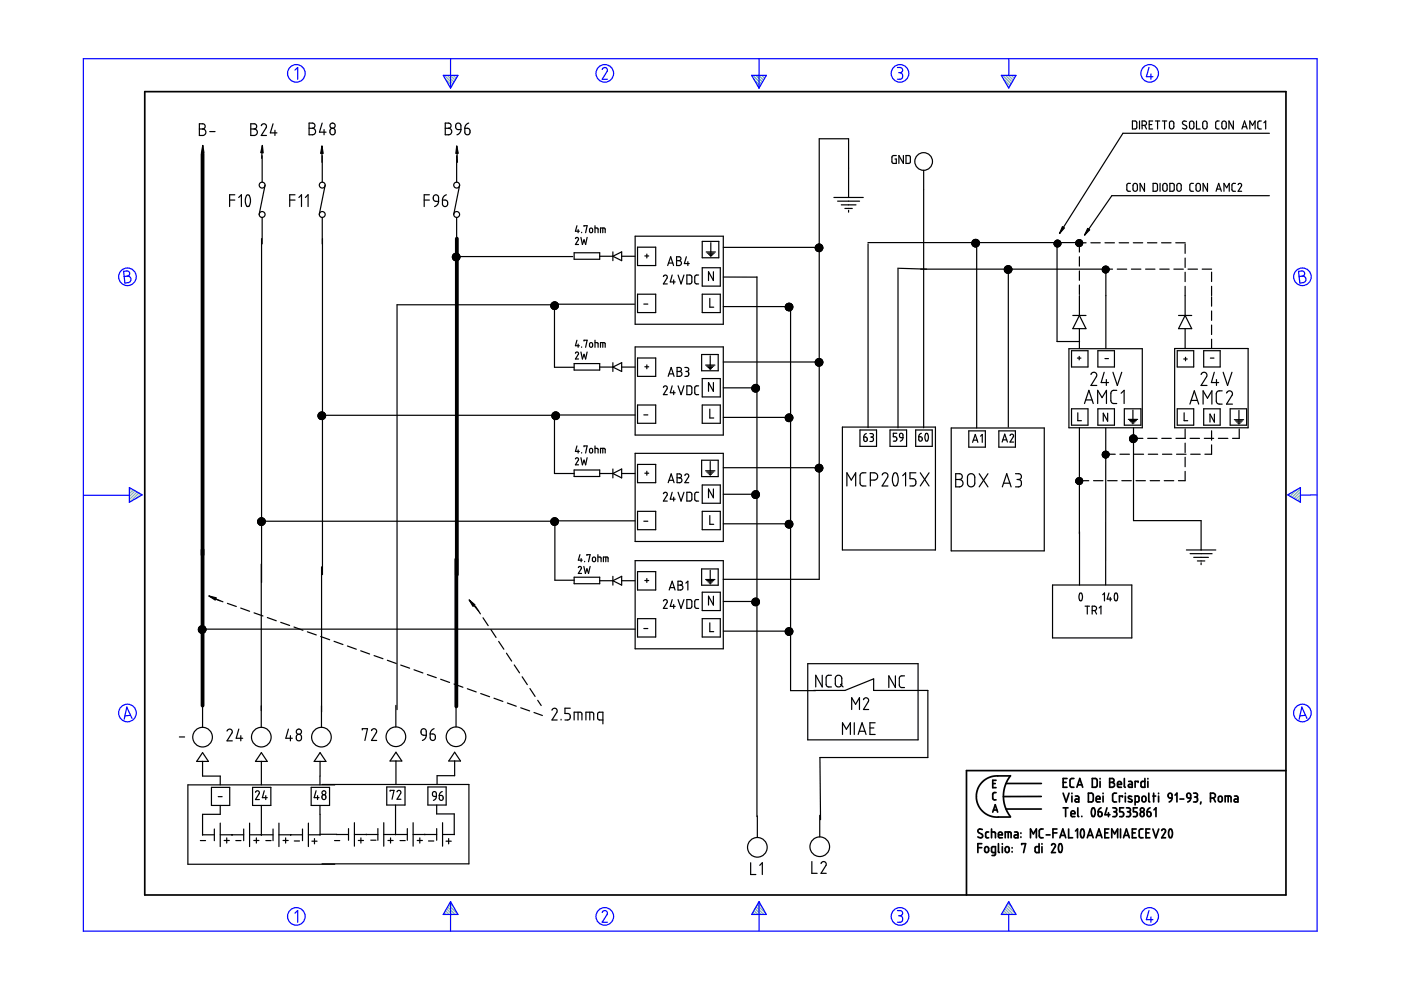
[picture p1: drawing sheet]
<svg xmlns="http://www.w3.org/2000/svg" width="297mm" height="210mm" viewBox="0 0 297 210" stroke-linecap="round" stroke-linejoin="round" font-family="sans-serif">
<g fill="none" stroke="#6c9" stroke-width=".25">
<path d="M94.2 16l1.8 1.8M94.5 16.8l1.3 1.4M94.8 16l1.5 1.4M95.3 18.3l.3 .3M95.5 16l1 1M96.1 16l.6 .6M96.7 16l.3 .2M159.6 16l1.8 1.8M159.9 16.8l1.3 1.4M160.3 16l1.4 1.4M160.7 18.3l.3 .3M160.9 16l1 1"/>
<path d="M161.5 16l.6 .6M162.1 16l.2 .2M212.6 16l1.8 1.8M212.8 16.8l1.3 1.4M213.2 16l1.4 1.4M213.7 18.3l.2 .3M213.8 16l1 1M214.4 16l.7 .6M215.1 16l.2 .2M27.5 103.4h-.1M27.9 103.6l-.5 .4M28.3 103.8l-.9 .9"/>
<path d="M28.7 104.1l-1.3 1.2M29 104.3l-1.6 1.6M29.4 104.5l-1.8 1.9M29.8 104.8l-.8 .8M273.4 104.7l-.3 .3M274.9 103.9l-1.4 1.3M275.7 103.6l-1.8 1.9M275.7 106.1l-.2 .3M275.7 105.5l-.6 .6M275.7 104.9l-1 1M275.7 104.2l-1.4 1.5M94 193.8v.1"/>
<path d="M94.2 193.5l.4 .4M94.4 193.1l.9 .8M94.7 192.7l1.2 1.2M94.9 192.3l1.6 1.6M95.1 191.9l1.9 1.9M95.4 191.5l.8 .8M159.4 193.8v.1M159.6 193.5l.4 .4M159.9 193.1l.8 .8M160.1 192.7l1.2 1.2M160.3 192.3l1.6 1.6M160.5 191.9l1.9 1.9"/>
<path d="M160.8 191.5l.8 .8M212.3 193.8v.1M212.6 193.5l.4 .4M212.8 193.1l.8 .8M213 192.7l1.2 1.2M213.2 192.3l1.6 1.6M213.5 191.9l1.8 1.9M213.7 191.5l.8 .8"/>
</g>
<g fill="none" stroke="#00f" stroke-width=".25">
<path d="M17.7 12.4h261.6v185h-261.6zM62.5 14.9l.6-.6v2.5M94 16h3.1l-1.6 2.7zM95.5 12.4v6.3M127.7 14.7l.5-.4 .5 .3v.5l-1 1.7h1.1M159.4 16h3.1l-1.6 2.7zM160.9 12.4v6.3M190.3 14.3h.7l.3 .3v.6l-.5 .2M190.5 15.4h.3M190.8 15.4l.5 .3v.7l-.3 .4h-.7M212.3 16h3.1l-1.5 2.7zM213.9 12.5v3.5"/>
<path d="M243.6 14.3l-.5 2h1.4M244 15.7v1.1M26.2 57.5l.9-.1 .3 .3 .1 .5-.5 .3 .5 .2 .3 .4-.1 .3-.3 .5-.9 .1zM27 58.5l-.7 .1M275.3 57.5l.9-.1 .3 .3 .1 .5-.5 .3 .5 .2 .3 .4-.1 .4-.2 .3-1 .2zM276.1 58.5l-.7 .1M17.8 105h9.6M27.4 103.4l2.7 1.5-2.7 1.6zM273 104.9l2.7-1.5v3.1zM279.3 104.9l-3.6 .1M27.7 151.7l-1.2 .1M28 152.3l-1.1-2.4-.6 2.6"/>
<path d="M276.8 151.7l-1.2 .1M277.1 152.3l-1.1-2.4-.6 2.6M62.5 193.6l.6-.5v2.4M95.5 191.2v6.2M95.5 191.2l1.6 2.7h-3.1zM127.7 193.5l.1-.3 .5-.1 .5 .4-.1 .4-1 1.6h1.1M160.9 191.2v6.2M160.9 191.2l1.6 2.7h-3.1zM190.3 193.1h.6l.4 .2v.5l-.5 .4M190.5 194.2h.3M190.8 194.2l.5 .3v.7l-.4 .3h-.6M213.9 191.2l1.5 2.7h-3.1z"/>
<path d="M213.9 193.9v3.5M243.6 193.1l-.5 1.9h1.4M244 194.4v1.1"/>
<circle cx="62.8" cy="15.6" r="1.87"/>
<circle cx="128.2" cy="15.6" r="1.87"/>
<circle cx="190.8" cy="15.6" r="1.87"/>
<circle cx="243.8" cy="15.6" r="1.87"/>
<circle cx="27" cy="58.7" r="1.87"/>
<circle cx="276.1" cy="58.7" r="1.87"/>
<circle cx="27" cy="151.2" r="1.87"/>
<circle cx="276.1" cy="151.2" r="1.87"/>
<circle cx="62.8" cy="194.3" r="1.87"/>
<circle cx="128.2" cy="194.3" r="1.87"/>
<circle cx="190.8" cy="194.3" r="1.87"/>
<circle cx="243.8" cy="194.3" r="1.87"/>
</g>
<g fill="none" stroke="#000" stroke-width=".36">
<path d="M30.7 19.4h241.9v170.4h-241.9zM207.3 179.7h.9M208.2 178.9h-.9v1.9M208.3 175.9l-.7-.1-.3 .5 1 .7v.4l-.2 .2-.8-.2M208.9 179.6l.4-.1 .3 .3v.7l-.3 .2h-.3l-.2-.2zM209.6 176.4h-.4l-.2 .3v.8l.2 .1h.4M210.2 176.4l.8 .1 .1 1.1M210.2 175.8v1.8M210.5 166.1h.5M210.5 172.2l.5-1.6 .5 1.6M210.6 171.7h.8M211.2 168h-.4l-.3 .3v1.1l.7 .2"/>
<path d="M211.2 165.4h-.7v1.6h.7M211.7 177h.8l-.1-.5-.4-.1-.2 .2-.1 .8 .2 .2h.6M211.7 178.9v1.7l.2 .2M212.5 178.9v.1M212.5 179.5v1.3M213.1 177.6v-1.2h1.1l.2 .2v1M213.3 179.6l.4-.1 .3 .3v.7l-.3 .2h-.3l-.3-.2zM213.3 166.1h7.5M213.3 171.5h7.5M213.8 176.4v1.2M214.2 164.5h-3.5l-.9 .3-.9 .5-.7 .6-.7 .9-.4 1-.1 1.1 .1 1.1 .4 .9 .7 1 .8 .6 .8 .5 .9 .2h3.5M214.2 164.5l-1 1.7-.5 2.2 .1 1.3 .3 1.3 1.1 2.1"/>
<path d="M214.6 179.7v.1M215.1 176.4h.5l.2 .3v.9h-.5a.31 .31 0 0 1-.3-.3 .31 .31 0 0 1 .3-.3h.5M216.5 176.6v.1M216.5 177.4v.1M216.6 179.1v-.2h.8l-.4 1.9M218.5 177.6v-1.8l.6 1 .6-1v1.8M220.3 178.9v1.9l-.7-.1-.1-.3v-.7l.2-.2h.6M220.8 168.9h-8.1M220.9 178.9v.1M220.9 179.5v1.3M221.2 175.8h-.6l-.3 .3 .1 1.3 .2 .2h.6M221.8 177h.8"/>
<path d="M222.9 179.2l.4-.3 .4 .2 .1 .3-.9 1.4h.9M223.2 176.6h.9M224.1 175.8h-.9v1.8M224.6 179a.56 .56 0 0 1 .6 .7l-.1 .7a.36 .36 0 0 1-.4 .3 .36 .36 0 0 1-.2-.5l-.1-.6zM224.7 177.6l.6-1.8 .7 1.8M224.9 177.1h.9M225.4 165.9h.6M225.4 168.2l.6 1.8 .7-1.8M225.4 171.3h1M225.9 171.3v1.8M226.2 165.1h-.8v1.8h.8M226.6 175.8v1.8h.8"/>
<path d="M227.1 172.5h.8l-.1-.5-.4-.1-.3 .2v.8l.2 .2h.6M227.3 168.2v.1M227.3 168.8v1.2M227.7 165.1h-.6l-.2 .3v1.4l.3 .1h.5M228 168.8h.5l.2 .2v1h-.5a.31 .31 0 0 1-.3-.3 .31 .31 0 0 1 .3-.3h.5M228 176.2l.5-.4v1.8M228.3 166.9l.6-1.8 .7 1.8M228.5 166.4h.9M228.5 171.3v1.7l.2 .1M229.3 175.8a.63 .63 0 0 1 .6 .9l-.1 .6a.34 .34 0 0 1-.4 .3 .34 .34 0 0 1-.3-.5v-.7zM229.4 173.1h.1M230.5 177.6l.6-1.8 .7 1.8"/>
<path d="M230.7 177.1h.9M230.8 168.2h.7l.3 .3v1.2l-.3 .3h-.7zM231.6 165.1h.7l.3 .2v1.3l-.2 .3h-.8zM231.6 171.4a.53 .53 0 0 1 .5 .2 .53 .53 0 0 1 .1 .5l-.1 .7a.34 .34 0 0 1-.4 .3 .34 .34 0 0 1-.3-.4v-.6zM232.4 177.6l.6-1.8 .6 1.8M232.4 169.4h.8v-.3l-.2-.3-.5 .1-.1 .9 .2 .2h.6M232.6 177.1h.9M232.8 172.1h.6l.2 .2 .1 .5-.2 .3h-.3l-.3-.1zM233.2 165.1v.1M233.2 165.7v1.2M233.4 171.3l-.4 .3-.2 .5M233.9 168.2v.1"/>
<path d="M233.9 168.8v1.2M234.3 176.6h.6M234.7 171.3l-.4 1.4h1M235 172.3v.8M235.1 175.8h-.8v1.8h.8M235.3 165.1h.6l.3 .3-.1 .4-.3 .1 .4 .1 .1 .3-.1 .4-.3 .2h-.6zM235.3 165.9h.5M235.7 177.6v-1.8l.6 1 .7-1v1.8M235.9 171.3h.7l.1 .2 .1 .3-.4 .3M236.2 172.1h.2M236.4 172.1l.3 .2 .1 .5-.3 .3h-.6M236.7 168.2h-.5l-.3 .3v1.3l.3 .2h.5"/>
<path d="M236.9 166.3h.9l-.2-.5-.3-.1-.3 .1-.1 .9 .2 .2h.7M237.6 175.8v1.8M238 169v-.2h-.7v1.2M238.2 177.6l.6-1.8 .6 1.8M238.2 171.3h-.8v.8h.6l.2 .4-.1 .6h-.7M238.4 165.1v1.7l.2 .1M238.4 177.1h.9M238.6 168.2v.1M238.6 168.8v1.2M238.8 171.3h.5l.3 .2v.4l-.3 .2M239.1 172.1h.2M239.3 172.1l.4 .3-.1 .5-.2 .2h-.6"/>
<path d="M239.3 165.7h.5l.3 .2v1h-.6a.31 .31 0 0 1-.3-.3 .31 .31 0 0 1 .3-.3h.6M239.9 168.9l-.2-.1a.29 .29 0 0 0-.4 .1 .29 .29 0 0 0 .1 .4l.5 .2a.33 .33 0 0 1 0 .5 .33 .33 0 0 1-.5 0l-.2-.1M240.1 176.6h.6M240.7 170l.7-.1 .1-.9-.2-.2h-.6v1.9M240.9 175.8h-.8v1.8h.8M241.1 171.3h-.8v.8h.6l.2 .3-.1 .7h-.7M241.3 165.9v-.2h-.6v1.2M241.9 172.3l.2-.2 .4 .2 .1 .5-.1 .2-.4 .1-.2-.1zM242.2 169l.2-.2 .4 .1 .2 .8-.2 .2-.4 .1-.3-.2zM242.4 175.8h-.6l-.3 .3 .1 1.3 .2 .2h.6M242.7 165.1v1.8h-.6l-.2-.2 .1-.9 .2-.1h.5M243 176.6h.6"/>
<path d="M243.2 172.1l.7 .2v.7l-.4 .1-.2-.1zM243.4 165.1v.1M243.4 165.7v1.2M243.6 168.2v1.6l.2 .2M243.8 175.8h-.8v1.8h.8M243.8 171.3l-.4 .3-.2 .5M244.4 168.8h.6M244.4 175.8l.6 1.8 .7-1.8M244.6 168.2v1.8M244.7 171.7l.4-.4v1.8M245.6 168.2v.1M245.6 168.8v1.2"/>
<path d="M246.3 176.1l.4-.3 .4 .2v.4l-.8 1.2h.8M247.7 168.4l.3-.2 .4 .1 .1 .9-.7-.1zM248 175.8a.6 .6 0 0 1 .6 .8l-.1 .7a.36 .36 0 0 1-.4 .3 .36 .36 0 0 1-.3-.5v-.6zM248.5 169.2l-.2 .5-.4 .3M249.1 168.6l.4-.4v1.8M250.2 169.4h.8M251.7 168.3l.3-.1 .3 .1 .2 .9h-.6l-.2-.2zM252.5 169.2l-.2 .5-.5 .3M253.1 168.2l.7 .1 .1 .4-.4 .3M253.3 169h.2M253.5 169l.4 .2v.5l-.2 .3h-.6M254.6 170l-.1 .5"/>
<path d="M256.6 169.2l.9-.1 .2-.3-.1-.4-.4-.2h-.6v1.8M257.3 169.2l.4 .8M258.4 169l.2-.2 .4 .1 .1 .8-.1 .2-.4 .1-.3-.2zM259.8 170v-1.2l1.1 .1 .1 1.1M260.4 168.8v1.2M261.7 168.8h.6l.2 .3v.9h-.6a.31 .31 0 0 1-.3-.3 .31 .31 0 0 1 .3-.3h.6M272.6 163.4h-67.7v26.4M211.1 180.8h-.6l-.3-.2 .1-1 .8-.1-.1 1.7-.2 .2h-.5M214.6 180.6v.1"/>
<circle cx="242.2" cy="171.7" r=".42"/>
</g>
<g fill="none" stroke="#000" stroke-width=".25">
<path d="M42.3 26.2l.9 .1 .3 .3-.1 .5-.5 .2 .5 .2 .2 .4v.5l-.4 .3h-.9zM42.3 27.3h.6M43 30.8v3.8M44.5 27.9h1.1M53.2 26.2l.9 .1 .3 .3-.1 .5-.4 .2 .4 .2 .3 .5-.2 .5-.3 .2h-.9zM53.2 27.3h.7M55.4 26.6l.3-.3 .4-.1 .4 .5-.1 .4-1 1.6h1.1M55.6 33v5.6M55.6 30.8l-.1 2.8M56.2 39.2l-1.3 6.3M57.9 26.2l-.6 2h1.4M58.3 27.6v1.1"/>
<path d="M65.5 26.1h.9l.3 .3v.6l-.5 .2 .4 .1 .3 .4v.5l-.4 .3-1 .1zM65.5 27.2h.7M68.3 31v3.4M68.3 26.1l-.6 1.9h1.4M68.3 33v5.6M68.7 27.5v1.1M68.9 39.2l-1.2 6.3M70.1 27.4l.5-.2 .4 .2 .1 .8-.2 .2-.5 .2-.3-.2-.1-.3zM94.4 26.1h.8l.4 .4-.1 .5-.4 .2 .4 .1 .2 .3 .1 .5-.4 .4-1 .1zM94.4 27.2h.7M96.7 26.3l.3-.2 .6 .2 .1 1.2h-.7l-.3-.2-.1-.3zM96.8 33v5.6"/>
<path d="M96.8 31l.2 3.4M97.5 39.2l-1.3 6.3M97.7 27.5l-.2 .7-.6 .4M98.6 27.2h.6l.3 .2 .2 .3-.2 .7-.5 .2-.4-.3zM99.4 26.1l-.6 .4-.2 .7M190 33h-.6l-.3 .1v1.3l.2 .2h.7v-.9h-.2M191.5 33v1.6l-.9-1.6v1.6M192.1 33h.7l.2 .3v1.1l-.3 .2h-.6zM195.8 36.1v54.6M239.7 38.9h-.5l-.3 .3v1.1l.2 .2 .6 .1M240.1 25.7h.7l.2 .3v1.1l-.2 .2h-.7zM240.3 39.1l.5-.2 .3 .3 .1 1-.4 .4-.4-.1-.2-.2z"/>
<path d="M241.6 25.7v1.6M242.1 26.6h.6l.3-.2 .1-.4-.2-.3h-.8v1.6M242.7 38.9v1.7l-1-1.7v1.7M242.7 26.6l.4 .7M243.6 26.4h.6M244.4 25.7h-.8v1.6h.8M244.5 38.9h.6l.3 .3v1.1l-.2 .2-.7 .1zM245 25.7h.9M245.4 25.7v1.6M246 38.9v1.7M246.4 25.7h1M246.7 39l.4-.1 .3 .3 .1 1-.4 .4-.4-.1-.2-.2z"/>
<path d="M246.9 25.7v1.6M248 38.9h.7l.2 .2 .1 1.1-.2 .3-.8 .1zM248.1 25.8l.4-.1 .4 .3v.9l-.3 .4h-.3l-.3-.2zM249.6 39.1l.5-.2 .3 .3v1l-.3 .4-.5-.3zM251.5 25.8l-.5-.1-.3 .3 .1 .3 .8 .5-.1 .4-.3 .1-.5-.1M252.3 25.9l.4-.2 .4 .3v1l-.3 .3h-.4l-.2-.3zM253 38.9h-.4l-.3 .3v1.1l.3 .3h.4M253.7 39.1l.4-.2 .4 .3v1l-.3 .4-.6-.3zM253.7 25.7v1.6h.7M255.1 25.8l.5-.1 .3 .3v.9l-.3 .4h-.3l-.3-.2zM256 38.9v1.7l-.9-1.7v1.7M258.5 25.7h-.5l-.3 .3 .1 1.2 .7 .1"/>
<path d="M259.2 25.8l.5-.1 .3 .3v.9l-.3 .4h-.3l-.3-.2zM261.5 25.7v1.6l-.9-1.6v1.6M261.9 38.9h-.4l-.3 .3v1.1l.2 .2 .5 .1M262.5 39.2l.3-.3 .4 .1v.4l-.7 1.2h.7M263.3 27.3l.6-1.6 .5 1.6M263.5 26.9h.8M265 27.3v-1.6l.6 .9 .5-.9v1.6M267.4 25.7h-.5l-.2 .3v1.2l.7 .1M268 26l.4-.3v1.6M269.1 28.3h-31l-13.5 21.2M48.7 42.4h1.1M49.8 41.3h-1.1v2.5"/>
<path d="M50.6 41.9l.6-.6v2.5M52.3 41.4h.5l.2 .5 .1 .9-.2 .7a.47 .47 0 0 1-.6 .2 .47 .47 0 0 1-.2-.6l-.1-.9zM55.5 50.6v72.9M55.6 46.1v5.6M61.4 42.4h1.1M62.5 41.3h-1.1v2.5M63.4 41.9l.5-.6v2.5M64.7 41.9l.6-.6v2.5M68.3 46.1v5.6M68.4 50.6v71.2M89.9 42.4h1.1M91 41.3h-1.1v2.5"/>
<path d="M92 41.5l.4-.2 .5 .2 .1 1.2h-.6l-.4-.2zM93 42.7l-.2 .6-.7 .5M93.8 42.4h.7l.3 .3 .1 .7-.2 .3-.4 .1-.4-.2zM94.6 41.3l-.6 .4-.2 .7M96.1 54.3l-.2 .2M96.2 54.3l-.3 .3M96.3 53.8l-.2 .3M96.4 53.7l-.4 .5M96.5 54.3l-.5 .6M96.7 54.3l-.6 .6M96.7 53.7l-.8 .7M96.8 54.4h24.6"/>
<path d="M96.8 46.1v5.6M96.8 53.7l-.6 .6M96.9 53.7l-1 1M97 54.3l-.8 .8M97 53.7l-.6 .6M97.1 53.8l-1.1 1M97.2 53.8l-.6 .5M97.2 53.8l-1.1 1.2M97.3 53.9l-.4 .4M97.3 54l-1.1 1.1M97.4 55l-.2 .1M97.4 54l-1.1 1.2 .9-.9"/>
<path d="M97.4 54.3l-.9 .9M97.4 54.1l-.2 .2M97.5 54.2l-.2 .1M97.5 54.2l-1.1 1M97.5 54.7l-.6 .6M97.5 54.4l-.8 .9M97.5 54.6l-.7 .7M97.5 54.4l-.9 .9M121.7 53.6h5.4v1.4h-5.4zM122 50.6a.33 .33 0 0 1 .5-.2 .33 .33 0 0 1 .1 .4l-.6 1h.7M122.3 47.9l-.3 1.1h.8M122.6 48.7v.6"/>
<path d="M123.2 50.3l.3 1.5 .3-1 .4 1 .3-1.5M123.3 49.3h.1M123.8 48v-.1h.7l-.3 1.4M125.1 48.5a.33 .33 0 0 1 .3-.1 .33 .33 0 0 1 .2 .3v.3a.33 .33 0 0 1-.3 .3 .33 .33 0 0 1-.3-.3zM126.2 48.3l.6 .2v.8M126.2 47.9v1.4M127.1 54.3h2.8M127.3 49.3v-1l.9 .1 .1 .9M127.8 48.3v1M129.9 54.3l1.9-.9v1.9zM129.9 53.4v1.9M131.8 54.3h2.8"/>
<path d="M134.7 50.1h18.7v18.6h-18.7zM135.2 52.4h3.8v3.9h-3.8zM136.7 54.3h.8M137.1 53.9v.8M140.7 58.6l.4-.3 .4 .3v.3l-.8 1.3h.8M141.6 56.3l.6-1.9 .6 1.9M141.8 55.8h.8M142.5 58.3l-.4 1.5h1.1M142.8 59.4v.8M143.4 54.4h.7l.3 .3-.1 .4-.3 .2 .3 .1 .2 .3-.1 .3-.3 .3h-.7zM143.4 55.3h.6M143.8 58.3l.6 1.9 .6-1.9"/>
<path d="M145.5 54.4l-.4 1.5h1M145.6 58.3h.8l.3 .3v1.2l-.3 .4h-.8zM145.8 55.5v.8M148.1 58.3h-.5l-.3 .4v1.3l.2 .2h.6M148.9 51.2h3.5v3.5h-3.5zM148.9 56.8h3.8v3.9h-3.8zM149.7 53.4h2M150 53.7h1.4M150.2 53.9h1M150.5 54.2h.5M150.7 51.5v1.9M150.7 54.3v.1"/>
<path d="M151.3 57.6v1.9l-1.1-1.9v1.9M153.4 58.7l7.1 .1M153.4 52.5h20.3l-.6 .6M160.5 58.7v114.4M173.3 51.8l-.4 .4M173.6 51.7l-.8 .8M173.7 53.3h.1M173.7 52.3l-.7 .7M173.7 53.1l-.2 .2M173.7 52.9l-.4 .4M173.7 52.7l-.5 .5M173.7 52.3l.4-.4-1.1 1.1"/>
<path d="M173.7 52l-.8 .8M173.7 51.8l-.9 .8M173.8 51.8h-.1M173.8 51.8l-.9 .9M173.9 51.8l-1 1.1M174 51.8l-.3 .3M174.2 52l-1.1 1.1M174.2 52l-.5 .6M174.3 52.1l-1.1 1.1M174.3 52.1l-.6 .7M174.3 52.9l-.3 .4M174.4 52.2l-1 1.1"/>
<path d="M174.4 52.3l-.7 .7M174.4 52.7l-.6 .6M174.4 52.4l-.7 .7M174.5 52.5l-1 .8M174.5 52.6l-.8 .7M176.8 41.9h6.2M177.6 42.7h4.6M178.4 43.4h3.1M179.1 44.2h1.6M179.9 41.9v-12.5h-6.2v93.4h-20.4M179.9 44.6v.4M184 51.4h44.8"/>
<path d="M184 51.7v39M190.3 56.9l6.2 .2M190.4 57.1v33.6M195.2 57.1h40.7M206.4 50.9l-.2 .2M206.5 50.8l-.4 .5M206.8 50.8l-.7 .7M206.8 51.2l-.7 .7M206.8 50.8l-.7 .8M207 50.8l-.5 .4M207 50.8l-.9 1 .4-.6M207 51.2l.3-.3-1.1 1.1"/>
<path d="M207.1 51.5v39.2M207.1 51.2l-.9 .8M207.1 50.8l-.4 .4M207.2 50.8l-1.1 1.1M207.3 51.2l-1 1M207.5 51l-1.2 1.1M207.5 51.2l-1 1.1M207.5 52l-.2 .2M207.5 51.1l-1.1 1.1M207.5 51.1v.1M207.6 51.3l-1 1M207.6 51.7l-.6 .6"/>
<path d="M207.6 51.5l-.8 .9M207.6 51.6l-.7 .8M207.6 51.4l-.9 .9M213 57.4h.1M213.2 56.6h-.1M213.2 57.4l-.1 .2M213.4 56.4l-.4 .4M213.4 57.4l-.2 .3M213.6 56.3l-.7 .7M213.7 57.4l-.4 .4M213.7 56.3l-.8 .8M213.8 57.1v33.5"/>
<path d="M213.8 56.3l-.9 .9M213.9 56.3l-.9 1M214 57.4l-.5 .5M214 56.4l-1 1M214.1 56.4l-1.1 1.1M214.1 57.4l-.5 .5M214.2 57.8h-.1M214.2 57.7l-.3 .2M214.2 57.4h.1M214.2 57.1l-.4 .3M214.2 56.9l-.6 .5M214.2 56.7l-.8 .7"/>
<path d="M214.2 56.5l-1 .9M214.2 56.5h.1M214.2 56.5l-1.1 1.1M214.3 56.6l-.1 .1M214.3 56.6l-1.1 1.1M214.4 57.7l-.2 .1M214.4 57.4l-.6 .5M214.4 56.7l-.2 .2M214.4 56.7l-1.1 1.1M214.5 56.8l-1.1 1.1M214.5 56.9l-.3 .3M214.5 57.3l-.3 .4"/>
<path d="M214.5 57l-.4 .4M214.5 57.1l-.8 .8M214.5 57.2l-.2 .2M223.6 51.8l-.1 .1M223.8 51.8l-.2 .2M223.9 51.8l.8-.7-1 1M223.9 51.8l-.2 .3M224 50.9l-.5 .5M224.1 51.8l.7-.6-1 1M224.1 50.9l-.6 .6M224.1 51.6v20.8h4.8M224.2 51.8l-.4 .4"/>
<path d="M224.2 50.9l-.7 .8M224.3 50.9l-.8 .8M224.5 50.9l-1 1M224.6 51l-.9 .8M224.8 51.8l-.5 .5M224.8 52l-.2 .3M224.8 51.3l-.5 .5M224.9 51.3l-1 1M224.9 51.9l-.5 .4M224.9 51.4l-.9 .9M224.9 51.8h.1M224.9 51.5l-.8 .8"/>
<path d="M224.9 51.7l-.7 .7M224.9 51.6l-.2 .2M228.2 51.2h.1M228.2 51.8v.1M228.2 51.5l-.1 .1M228.2 51.4h-.1M228.4 50.9l-.2 .2M228.6 50.9l-.4 .3M228.6 51.8l-.3 .3M228.7 50.8l-.6 .7M228.8 51.8l-.4 .4M228.8 50.8l-.6 .6"/>
<path d="M228.9 54.4v2M228.9 57.4v2M228.9 50.8l-.7 .8M229 50.8l-.9 .9M229.1 50.9l-1 .9M229.1 50.9l-.9 .9M229.2 51.8l-.4 .5M229.2 50.9l-1 1.1M229.3 51l-1 1M229.3 51l-.8 .8M229.4 51.1l-1.1 1M229.4 51.9l-.2 .2"/>
<path d="M229.4 51.1l-.7 .7M229.4 51.2l-.6 .6M229.5 51.3l-.9 .9M229.5 51.7l-.5 .5M229.5 51.6l-.6 .7M229.5 51.5l-.8 .8M229.5 51.4l-.4 .4M230.3 51.5h-1.4v1.9M231.3 51.5h2M233.8 57.2l-.1 .1M233.8 56.8h.1M233.8 57.3l-.1 .1"/>
<path d="M233.8 57.4v.1M234 57.4l-.2 .2M234 56.6l-.2 .1M234.1 56.5l-.3 .4M234.3 51.5h2M234.3 56.4l-.6 .6M234.4 56.4l-.7 .7M234.5 57.1v16.8M234.5 56.4l-.8 .8M234.6 56.5l-.8 .7M234.6 57.4l-.4 .4M234.7 56.5l-.9 1 .9-1"/>
<path d="M234.8 56.5l-.9 .9M234.9 56.6l-1.1 1M234.9 56.6l-1 1.1M234.9 57.4l-.4 .5M235 56.7l-1 1M235 57.4l-.4 .4M235 56.7l-1 1.1M235 57.6l-.2 .1M235.1 56.8l-1 1M235.1 56.9l-.9 .9M235.1 57.1l-.7 .8M235.1 57l-.8 .9"/>
<path d="M235.1 57.2l-.2 .2M236.9 57.1h2M237.3 51.5h2M239.9 57.1h2M240.3 51.5h2M242.9 57.1h2M243.3 51.5h2M245.9 57.1h2M246.3 51.5h2M248.9 57.1h2M249.3 51.5h2M251.3 51.7v2"/>
<path d="M251.3 54.7v2M251.3 57.7v2M251.9 57.1h2M254.9 57.1h2M256.9 57.7v2M257.8 40.6l.6-1.7 .6 1.7M258 40.1h.8M259.5 40.6v-1.7l.6 .9 .5-.9v1.7M269.1 41.5h-33.4l-5.7 8.3M116.9 65.2l1.2-1-1.2 1.1M117 65.3l1.2-1-1.2 1.1M117.2 64.1l-.3 .3"/>
<path d="M117.4 64l-.6 .7M117.5 64l-.7 .7M117.6 64.6h-33.4v85.9M117.6 65l-.4 .5M117.6 65.6h.1M117.6 65.1l-.4 .4M117.6 64.3l-.8 .8M117.6 64.1l-.8 .8M117.8 64l-1 1M117.9 64.1l-.3 .2M117.9 64.1l-1.1 1M118.2 64.3l-1.1 1.1"/>
<path d="M118.3 64.4l-.7 .6M118.3 64.5l-1 1.1M118.3 65.2l-.4 .3M118.3 64.5l-.7 .7M118.4 64.6l-1 1M118.4 64.9l-.7 .7M118.4 64.7l-.8 .8M118.4 64.9l-.8 .7M121.7 77.1h5.4v1.4h-5.4zM122 74.9a.33 .33 0 0 1 .4-.3 .33 .33 0 0 1 .2 .5l-.6 1h.7M122.3 72.1l-.3 1.2h.8M122.6 73v.6"/>
<path d="M123.2 74.6l.3 1.5 .3-1 .4 1 .3-1.5M123.3 73.6h.1M123.8 72.3v-.2h.7l-.3 1.5M125.1 72.7a.32 .32 0 0 1 .3 0 .32 .32 0 0 1 .2 .3v.3a.33 .33 0 0 1-.3 .3 .33 .33 0 0 1-.3-.3zM126.2 72.6l.6 .1v.9M126.2 72.1v1.5M127.1 77.8h2.8M127.3 73.6v-1l.9 .1 .1 .9M127.8 72.6v1M129.9 77.8l1.9-.9v1.9zM129.9 76.9v1.9M131.8 77.8h2.8"/>
<path d="M134.5 64.5h-16.9v13.4h4.1M134.7 73.6h18.7v18.6h-18.7zM135.2 75.9h3.8v3.9h-3.8zM135.2 62.4h3.8v3.9h-3.8zM136.5 64.5h.9M136.7 77.8h.8M137.1 77.4v.8M141.7 79.8l.6-1.9 .6 1.9M141.9 79.3h.8M143.6 77.9h.6l.2 .2v.4l-.3 .3 .3 .1 .2 .2-.1 .4-.2 .3h-.7zM143.6 78.8h.5M145.2 77.9h.5l.3 .3-.1 .5-.3 .1"/>
<path d="M145.4 78.8h.2M145.6 78.8l.4 .2v.5l-.2 .3h-.6M148.8 75.2h3.5v3.4h-3.5zM148.9 62.4h3.8v3.9h-3.8zM149.6 77.4h2M149.8 77.6h1.5M150.1 77.9h1M150.3 78.1h.5M150.5 63.3v1.8h.8M150.6 75.4v2M150.6 78.3v.1M153.4 65h13.8"/>
<path d="M153.4 76.8h20.3M166.9 64.4l-.3 .3M167 64.3l-.5 .5M167.2 64.3l-.7 .7M167.3 64.3l-.8 .8M167.4 64.3l-.9 .9M167.5 65.6l-.3 .3M167.5 65.4l-.5 .4M167.5 64.9l-.8 .8M167.5 64.5l-1 .9M167.5 64.3l-1 1M167.6 64.4l-.1 .1"/>
<path d="M167.6 64.9v81.5h5.3M167.7 64.4l-1.1 1M167.7 64.4l-1.1 1.1M167.8 64.5l-1.2 1.1M167.9 64.5l-1.1 1.2M167.9 64.6l-.4 .4M167.9 65.6l-.1 .1M168 64.7l-1.1 1.1 .6-.7M168 64.7l-.5 .5M168 64.8l-1 1M168.1 65.3l-.7 .6M168.1 64.9l-.6 .6"/>
<path d="M168.1 65l-.9 .9M168.1 65.2l-.7 .7M168.1 65l-.6 .6M173.2 76.2l-.2 .2M173.5 76.1l-.7 .6M173.5 76l-.6 .6M173.7 77.4l-.2 .2M173.7 77l-.5 .5M173.7 76.1l-.8 .9M173.7 76.3l-.8 .8M173.7 76.1l-.9 .8M173.7 76.1h.1"/>
<path d="M173.7 76.1v.1M173.8 76l-.1 .1M173.9 76.1l-1 1M173.9 76.1l-.2 .2M174.1 76.1l-1.1 1.1M174.1 76.2l-1.1 1.1M174.2 76.2l-1.1 1.2 1.1-1.1M174.3 76.3l-1.1 1.2M174.3 77.3l-.2 .2M174.3 76.4l-.6 .6M174.4 76.5l-1.1 1.1M174.4 77.1l-.4 .5"/>
<path d="M174.4 76.5l-.7 .8M174.4 76.7l-.9 .9M174.5 76.9l-.8 .7M174.5 76.9l-.7 .7M174.5 76.7l-.8 .8M226.6 73.9h15.6v16.8h-15.6zM227.2 74.4h3.5v3.4h-3.5zM227.5 66.9h2.8M228.4 75.9h.8M228.8 75.6v.7M228.9 66.9l1.4 2.8h-2.8zM228.9 60.4v2"/>
<path d="M228.9 62.7v4.2M228.9 69.7v4.2M231.3 79.4l.2-.3 .3-.2 .7 .3v.6l-1.2 1.9h1.2M232.8 74.4h3.5v3.4h-3.5zM234.1 78.9l-.6 2.2h1.5M234.3 76h.7M236 78.9l.9 2.8 .9-2.8M249 73.9h15.6v16.8h-15.6zM249.6 74.4h3.5v3.4h-3.5zM249.9 66.9h2.8M251 76.1h.7M251.3 66.9l1.4 2.8h-2.8z"/>
<path d="M251.3 60.7v6.2M251.3 69.7v4.2M251.4 75.8v.7M254.7 79.4l.2-.4 .5-.1 .4 .2 .1 .4-1.2 2.2h1.2M255.2 74.4h3.5v3.4h-3.5zM256.6 75.9h.8M256.9 60.7v2M256.9 62.9v2M256.9 65.9v2M256.9 68.9v2M256.9 71.9v2M257.5 78.9l-.7 2.2h1.6"/>
<path d="M259.3 78.9l1 2.8 .9-2.8M67.8 88.7v.1M67.8 88.5l-.2 .2M67.8 87.9l-.4 .4M67.8 88.3l-.3 .2M67.8 87.6l-.4 .4M67.8 88.6h.1M67.9 87.4l-.4 .3M68.1 87.4l-.3 .2M68.2 87.4l-.8 .7M68.2 88.6l-.3 .3M68.3 87.4l-.9 .8"/>
<path d="M68.4 87.4l-.6 .5M68.5 88.6l-.4 .3M68.5 87.4l-1 1.1M68.6 87.5l-1 1.1M68.7 87.5l-.9 .9M68.7 88.6l-.3 .3M68.8 87.6l-1.1 1.1M68.8 87.6l-1 1M68.9 87.7l-.9 .9M68.9 87.7l-1.1 1.1 .3-.2M68.9 87.8l-.7 .8M69 87.9l-1 1"/>
<path d="M69 88.5l-.4 .4M69 88l-.6 .6M69 88.2l-.7 .7M69 88l-.9 .9M69 88.3l-.3 .3M117.2 88.6h.1M117.3 88.6l-.1 .1M117.4 87.4l-.3 .4M117.6 88.1h-49.8l-.3 .3M117.6 88.8l-.1 .1M117.6 88.5l-.2 .3M117.6 88.3l-.3 .3"/>
<path d="M117.6 87.6l-.6 .6M117.7 87.4l-.7 .6M117.8 87.4l-.8 .7M117.9 88.6l-.3 .2M118 87.4l-1 .9M118.1 87.4l-1 1M118.2 87.4l-1.1 1.1M118.2 87.5l-1 1.1 .4-.6M118.3 87.5l-.7 .6M118.4 87.6l-.8 .7M118.4 87.6l-1.1 1.1M118.5 87.7l-1.2 1.1"/>
<path d="M118.5 87.7l-.9 .9M118.5 88.5l-.3 .3M118.6 87.8l-1.1 1.1M118.6 87.9l-.7 .7M118.6 88.3l-.6 .6M118.6 88l-.6 .6M118.6 88.1l-.9 .8M118.6 88.2l-.7 .7M121.7 99.7h5.4v1.3h-5.4zM122 97.3a.33 .33 0 0 1 .5-.2 .33 .33 0 0 1 .1 .5l-.6 1h.7M122.3 94.6l-.3 1.1h.8M122.6 95.4v.7"/>
<path d="M123.2 97l.3 1.6 .3-1 .4 1 .3-1.6M123.3 96v.1M123.8 94.7v-.1h.7l-.3 1.5M125.1 95.2a.33 .33 0 0 1 .3-.1 .33 .33 0 0 1 .2 .3v.4a.32 .32 0 0 1-.3 .3 .32 .32 0 0 1-.3-.4zM126.2 95.1h.6v1M126.2 94.6v1.5M127.3 96.1v-1h.9l.1 1M127.8 95.1v1M129.9 99.4v1.9M134.6 88h-17v12.4h4.2M134.7 96.1h18.7v18.7h-18.7zM135.2 85.9h3.8v3.8h-3.8z"/>
<path d="M135.2 98.5h3.8v3.8h-3.8zM136.5 88h.9M137.1 99.9v.9M140.7 82.1l.3-.3 .4 .2 .1 .4-.8 1.3h.8M142.5 81.8l-.4 1.5h1.1M142.8 82.8v.9M143.8 81.8l.6 1.9 .6-1.9M145.6 81.8h.8l.3 .3v1.2l-.3 .4h-.8zM148.1 81.8h-.5l-.3 .4 .1 1.3 .2 .2h.5M148.8 97.6h3.5v3.4h-3.5zM148.9 80.3h3.8v3.9h-3.8zM148.9 85.9h3.8v3.8h-3.8z"/>
<path d="M149.6 99.8h2M150.5 86.7v1.9h.8M150.6 97.9v1.9M151.3 81.1v1.9l-1.1-1.9v1.9M153.4 88.5h13.8M153.4 82.2h6.7M153.4 99.2h20.3l-.6 .6M159.5 82.4h-.1M159.7 82.4l-.3 .2M159.9 82.4l-.4 .3M159.9 81.6l-.5 .4M160 81.5l-.6 .6"/>
<path d="M160.2 81.5l-.8 .8M160.3 82.4l-.6 .5M160.3 81.5l-.9 .9M160.4 81.5l-1 1M160.5 81.6l-.8 .8M160.5 82.4l-.7 .6M160.6 81.6l-.8 .8M160.6 81.6l-1.1 1.1M160.7 81.7l-1.1 1.2 1.1-1.2M160.8 82.4l-.8 .7M160.8 81.8l-.5 .6M160.8 81.8l-1.1 1.2"/>
<path d="M160.9 81.9l-.4 .5M160.9 82l-1 1.1M161 82.7l-.5 .4M161 82.5l-.6 .6M161 82.1l-1 1M161 82.1l-.2 .3M161 82.4l-.7 .7M161 82.3l-.8 .8M161 82.3l-.1 .1M166.6 88.6l-.1 .1M166.8 88.6l-.3 .3M167 87.8l-.5 .5"/>
<path d="M167 88.6l-.4 .4M167.1 87.8l-.6 .6M167.2 88.6l-.5 .5M167.3 87.8l-.8 .8M167.3 87.8l-.7 .8M167.5 88.8l-.6 .5M167.5 88.5l.4-.4-1.1 1.1M167.5 89.2l-.3 .2M167.5 88.9l-.5 .4M167.5 88.5l-.7 .7M167.5 88l-.9 .9M167.5 87.9l-1 .9"/>
<path d="M167.5 88.3l-.4 .3M167.5 87.8l-.8 .8M167.6 87.8l-.1 .1M167.7 87.9l-.7 .7M167.7 87.9l-.2 .2M167.8 87.9l-1.1 1.2M167.8 88l-.3 .4M167.9 88.6l-.4 .4M168 88.2l-1.1 1.1M168 88.9l-.4 .4M168 88.2l-.5 .6M168.1 88.8l-.6 .5"/>
<path d="M168.1 88.3l-.3 .3M168.1 88.6l-.8 .8M168.1 88.4l-1 1M168.1 88.5l-.6 .7M173.3 98.5l-.4 .4M173.5 98.5l-.6 .6M173.6 98.4l-.8 .8M173.7 99.3l.5-.6-1.1 1.1M173.7 99.8l-.2 .2M173.7 99.6l-.4 .4M173.7 99.4l-.5 .5M173.7 99l-.7 .7"/>
<path d="M173.7 98.5l-.9 .8M173.8 98.5l-.9 .9M173.8 98.5l-.1 .1M173.9 98.5l-.2 .3M174 98.5l-1.1 1.1 .8-.9M174.1 98.6l-1.1 1.1M174.1 98.6l-.4 .5M174.3 98.8l-1.1 1.1M174.3 98.8l-.6 .7M174.3 99.6l-.3 .3M174.4 98.9l-1 1.1M174.4 99l-.7 .7"/>
<path d="M174.4 99.4l-.6 .6M174.4 99.1l-.7 .8M174.5 99.2l-1 .9M174.5 99.3l-.8 .8M178.6 90.6h19.7v26h-19.7zM182.3 91.2h3.5v3.4h-3.5zM183.1 92.7l.7 .1 .1 .5-.2 .2-.3 .1-.2-.1zM183.7 91.9l-.4 .2-.2 .6M184.4 91.9h.5l.3 .3-.1 .4-.3 .1M184.6 92.7h.2M184.8 92.7l.3 .1 .1 .5-.3 .3h-.5M188.7 91.2h3.5v3.4h-3.5z"/>
<path d="M190.1 91.9h-.7v.7h.5l.2 .3-.1 .6h-.6M190.8 92l.4-.1 .2 .1 .1 .8-.7-.1zM191.5 92.8l-.2 .5-.4 .2M194.1 91.2h3.6v3.4h-3.6zM194.8 92.6l.6 .1v.7l-.3 .1-.2-.1zM195.3 91.9l-.3 .2-.2 .5M196.3 91.9a.55 .55 0 0 1 .5 .8v.5a.33 .33 0 0 1-.4 .3 .33 .33 0 0 1-.3-.4zM201.7 90.7h19.7v26.1h-19.7zM205.4 91.4h3.5v3.4h-3.5zM206.2 93.8l.6-1.7 .5 1.7M206.4 93.3h.8M207.9 92.5l.4-.4v1.7"/>
<path d="M211.8 91.4h3.5v3.4h-3.5zM212.5 93.7l.5-1.6 .6 1.6M212.6 93.3h.8M214.1 92.3a.38 .38 0 0 1 .6-.2 .38 .38 0 0 1 .1 .5l-.7 1.1h.8M227.2 86.7h3.5v3.4h-3.5zM228.5 87.5v1.7h.8M228.9 90.7v33.4M229.9 85.6l1-2.8 .9 2.8M230.2 84.8h1.3M232.7 85.6v-2.8l1 1.5 .9-1.5v2.8M232.8 86.7h3.5v3.4h-3.5zM233.8 96.1h.1"/>
<path d="M233.8 96.6v.1M233.8 96.2l-.1 .1M234 96.7l-.2 .1M234 95.8l-.2 .2M234.1 95.7l-.3 .4M234.2 96.7l-.2 .2M234.3 95.7l-.6 .6M234.4 95.7l-.6 .6M234.4 96.7l-.3 .3M234.4 90.7v33.3M234.5 96.3h2M234.5 95.7l-.8 .8"/>
<path d="M234.6 80.5v1.2M234.6 95.7l-.9 .8M234.7 95.7l-.9 1M234.8 96.7l-.4 .4M234.8 95.8l-.9 .9M234.8 87.6v1.7l-.9-1.7v1.7M234.9 95.8l-1.1 1M234.9 95.9l-1 1M235 95.9l-.8 .8M235 96.7l-.4 .4M235 96l-1 1M235 96.8l-.2 .2"/>
<path d="M235.1 96l-.7 .7M235.1 96.1l-.9 .9M235.1 96.2l-.9 .9M235.1 96.4l-.6 .7M235.1 96.2l-.8 .9M235.1 96.5l-.1 .2M235.1 96.3l-.3 .4M236.8 82.8h-.9l-.4 .5 .1 1.9 .3 .3 .9 .1M237.4 96.3h2.1M237.7 83.4l.6-.6v2.8M238.4 86.7h3.5v3.4h-3.5zM239.2 88.9h2"/>
<path d="M239.5 89.2h1.4M239.7 89.4h1M239.8 93.6l1.1-1.1-1.1 1.2M240 89.7h.5M240 92.3l-.5 .4M240.1 92.2l-.6 .6M240.2 87v1.9M240.2 89.8v.1M240.3 92.2l-.8 .8M240.3 90.7v19.7h14.4v6.2M240.3 92.9h2M240.3 92.2l-.8 .9"/>
<path d="M240.5 96.3h2M240.5 92.2l-1 1M240.5 92.3l-1 1M240.6 92.3l-1 1.1M240.7 92.3l-1.1 1.1M240.8 92.4l-1.2 1.1M240.8 92.4l-1.1 1.2M241 92.6l-1.1 1.1M241 92.7l-1.1 1M241 92.8l-1 1M241.1 92.8l-1 1M241.1 93.2l-.6 .6"/>
<path d="M241.1 93l-.8 .8M241.1 92.9l-.9 .9M243.3 92.9h2M243.5 96.3h1.9M246.3 92.9h2M246.5 96.3h2M249.3 92.9h2M249.4 96.3h2.1M249.6 86.7h3.5v3.4h-3.5zM251.1 87.5v1.7h.7M251.3 91v1.9M251.3 94v1.9"/>
<path d="M251.3 96.9v2.1M251.3 99.9v2h-1.4M252.3 85.7l.9-2.8 .9 2.8M252.3 92.9h2M252.5 96.3h2M252.5 84.9h1.4M255.1 85.7v-2.8l.9 1.5 .9-1.5v2.8M255.2 86.7h3.5v3.4h-3.5zM255.3 92.9h2M256.9 91.3v2M256.9 94.3v2h-1.4M257.5 87.8v1.7l-1-1.7v1.7"/>
<path d="M257.9 80.5v1.2M258.3 92.9h2M259.1 82.9h-.9l-.3 .6 .1 1.8 .3 .3 .8 .1M260.1 83.3l.5-.4 .4 .1 .3 .2v.5l-1.2 2h1.2M260.8 86.7h3.5v3.4h-3.5zM261.7 89h2M262 89.2h1.4M262.2 89.5h1M262.4 89.7h.5M262.7 87v2M262.7 89.9v.1M262.7 91v1.9h-1.4"/>
<path d="M54.9 110.4l-.3 .3M55 110.5h62.6M55.1 110.4l-.4 .4M55.1 109.8l-.4 .5M55.2 110.4l.6-.5-1.1 1.1M55.2 109.8l-.5 .6M55.3 110.4l-.6 .6M55.4 111.3l-.2 .1M55.4 111l-.4 .3M55.4 110.5l-.6 .6M55.4 110.3v.1M55.4 110l-.4 .4"/>
<path d="M55.4 109.8l-.6 .6M55.4 119.6v34.6M55.4 109.8l-.8 .8M55.5 109.8l-.1 .1M55.5 110.4l-.1 .2M55.6 109.8l-.2 .3M55.7 109.8l-1 1M55.9 110l-.4 .4M56 110l-1.2 1.1M56 110.1l-1.1 1.1M56.1 110.1l-1.2 1.1M56.1 110.2l-.2 .2"/>
<path d="M56.2 110.2l-1.1 1.1M56.2 110.9l-.4 .4M56.2 110.3l-1 1.1M56.2 110.8l-.5 .6M56.2 110.4l-.8 .9M56.2 110.6l-.7 .8M56.2 110.6l-.8 .8M117 110.4l-.2 .2M117.2 110.4l-.4 .4M117.2 109.9l-.3 .3M117.3 110.4l-.5 .5M117.5 109.8l-.6 .6"/>
<path d="M117.5 109.8l-.7 .7M117.6 110.4v12.6h4.2M117.6 110.4h17M117.6 111.3l-.1 .1M117.6 111l-.3 .3M117.6 110.5l-.6 .6M117.6 110l-.3 .4M117.7 110.4h-.1M117.7 109.8l-.6 .6M117.8 109.8l-1 .9M117.9 109.8l-.3 .3M117.9 109.9l-1 1"/>
<path d="M118 109.9l-1.1 1.2zM118.2 110l-.6 .6M118.2 110l-1.1 1.2M118.2 111.1l-.1 .1M118.3 110.1l-1.2 1.2M118.3 110.2l-1.1 1.1M118.3 110.3l-.7 .7M118.3 110.3l-1 1.1M118.4 110.8l-.6 .6M118.4 110.5l-.9 .9M118.4 110.5l-.8 .8M118.4 110.7l-.7 .7"/>
<path d="M123 117.6l-.4 1.2h.8M123.2 118.4v.7M124 119v.1M124.4 117.8v-.2h.7l-.3 1.5M125.7 118.2a.32 .32 0 0 1 .4-.1 .32 .32 0 0 1 .2 .3v.4a.34 .34 0 0 1-.4 .3 .34 .34 0 0 1-.3-.3zM126.8 118.1l.6 .1v.9M126.8 117.6v1.5M127.1 100.4h2.8M127.9 119.1v-1l1 .1v.9M128.4 118.1v1M129.9 100.4l1.9-1v1.9zM131.8 100.4h2.8"/>
<path d="M134.7 118.9h18.7v18.7h-18.7zM135.2 108.4h3.8v3.9h-3.8zM136.5 110.5h.9M136.7 100.3h.8M140.7 104.7l.3-.3 .4 .2 .1 .4-.8 1.2h.8M141.7 102.3l.6-1.8 .6 1.8M141.9 101.8h.8M142.5 104.4l-.4 1.4h1.1M142.8 105.4v.8M143.6 100.5h.6l.2 .2v.5l-.3 .1 .5 .4-.1 .4-.2 .2h-.7zM143.6 101.3h.5M143.8 104.4l.6 1.8 .6-1.8"/>
<path d="M145.2 100.8l.4-.3 .4 .2v.4l-.8 1.2h.8M145.6 104.4h.8l.3 .3v1.1l-.3 .4h-.8zM148.1 104.4h-.6l-.2 .3 .1 1.4 .2 .1h.5M148.9 102.8h3.8v3.9h-3.8zM148.9 108.4h3.8v3.9h-3.8zM149.8 100.1h1.5M150.1 100.3h1M150.3 100.6h.5M150.5 109.3v1.9h.8M150.6 100.7v.1M151.3 103.7v1.8l-1.1-1.8v1.8M153.4 111.1h13.8"/>
<path d="M153.4 104.8h6.7M159.8 104.2l-.3 .3M159.9 104.1l-.5 .5M160.1 104.1h-.1M160.1 104.1l-.7 .8M160.2 104.1l-.8 .7M160.3 104.1l-.9 .9M160.3 104.1h.1M160.4 104.1l-1 1M160.5 104.1h.1M160.5 104.1l-1 1.1M160.6 104.2l-1.1 1"/>
<path d="M160.7 104.2l-1.1 1.1M160.7 104.2l-1.1 1.2M160.8 104.3l-1.2 1.2M160.8 104.4l-1.1 1.1M160.9 105.3l-.3 .3M160.9 104.4l-1.1 1.1M160.9 104.5l-1.1 1.1M161 104.6l-1.1 1M161 105.1l-.6 .6M161 104.8l-.9 .9M161 105l-.7 .7M166.9 110.5l-.3 .2"/>
<path d="M167 110.4l-.5 .4M167.2 110.4l-.7 .7M167.2 110.4h-.1M167.2 110.3l-.7 .8M167.4 110.3v.1M167.4 110.4l-.9 .9M167.5 111.2l-.7 .6M167.5 111.5l-.5 .4M167.5 110.4l-1 .9M167.5 111.8l-.1 .2M167.5 111.6l-.3 .3M167.5 110.7l-.9 .9"/>
<path d="M167.5 110.5l-1 .9M167.6 110.4l-.1 .2M167.7 110.4l-1.1 1.1M167.7 110.5l-.2 .3M167.8 110.5l-1.2 1.1M167.9 110.6l-.4 .4M167.9 110.6l-1.1 1.1 .7-.7M167.9 111.6l-.1 .2M168 110.7l-1.1 1.1M168 110.8l-.5 .5M168 110.8l-1 1.1M168.1 111.3l-.7 .6"/>
<path d="M168.1 110.9l-.6 .6M168.1 111l-.9 1M168.1 111.1l-.6 .6M168.1 111.3l-.6 .6M173.7 100.1h.1M179.6 103v-2.8l.9 1.6 .9-1.6v2.8M183.6 100.2l-.8 .1-.4 .5 .1 2 .3 .2h.8M184.5 101.8h1l.3-.2 .3-.4-.2-.7-.5-.3h-.9v2.8M187 100.7l.5-.5 .3 .1 .4 .3v.6l-1.2 1.8h1.3M189.5 100.4l.2-.2 .4 .1 .3 1v1.1l-.5 .6-.4-.1-.3-.9v-.8zM191.4 100.9l.6-.7v2.8M194.2 100.2h-1.3v1.3h.9l.4 .5v.6l-.2 .3-1.1 .1"/>
<path d="M195.1 100.2l1.9 2.8M197 100.2l-1.9 2.8M202.6 100.4l1 .1 .4 .3-.1 .6-.5 .3 .5 .2 .3 .4-.1 .5-.4 .4h-1.1zM202.6 101.7h.8M205.3 100.7l.3-.2h.5l.4 .2 .2 .4v1.6l-.6 .5-.6-.1-.4-.4v-1.7zM207.6 100.4l1.9 2.8M209.5 100.4l-1.9 2.8M212.5 103.2l.9-2.8 1 2.8M212.8 102.4h1.3M215.3 100.4l.9 .1 .3 .3v.6l-.6 .3M215.6 101.7h.3M215.9 101.7l.6 .3v.8l-.4 .4h-.8"/>
<path d="M228.2 101.7h.1M228.2 102.3h.1M228.2 102l-.1 .1M228.2 101.8l-.1 .1M228.4 101.4l-.2 .2M228.6 101.3l-.4 .4M228.7 101.3l-.5 .5M228.8 101.3l-.7 .6M228.9 101.9h1.9M228.9 101.3l-.7 .7M229 101.3l-.9 .8M229 102.3l-.4 .4"/>
<path d="M229.1 101.3l-.9 1M229.2 101.4l-1 1M229.3 101.4l-1 1M229.3 101.5l-.8 .8M229.4 101.5l-1.1 1 .3-.2M229.4 102.4l-.2 .2M229.4 101.6l-.7 .7M229.4 101.6l-.9 1 .3-.3M229.5 101.7l-.9 1M229.5 102.1l-.5 .6M229.5 102l-.6 .7M229.5 101.9l-.8 .8"/>
<path d="M229.5 101.9l-.7 .8M231.9 101.9h1.9M234.8 101.9h2.1M237.8 101.9h2.1M240.9 101.9h1.9M243.9 101.9h2M246.8 101.9h2.1M251.5 116.6h6.3M252.3 117.4h4.7M253.1 118.2h3.1M253.9 118.9h1.5M254.7 119.3v.4"/>
<path d="M42.4 132.8l-.2 .2M42.6 132.7l-.5 .5M42.8 132.7l-.7 .7M42.8 132.7l-.7 .8M42.9 133.4h91.8M42.9 133.9l-.4 .3M42.9 133.2l-.7 .7M42.9 133l-.8 .8M42.9 132.8l-.8 .8M43 132.7l-.9 1M43.1 132.7l-.2 .2M43.2 132.7l-1.1 1.1"/>
<path d="M43.2 132.8l-.3 .3M43.3 132.8l-1.1 1.2M43.4 132.8l-.5 .5M43.4 132.9l-1.1 1.1M43.5 132.9l-1.2 1.2M43.5 133.9l-.2 .2M43.5 133l-1.1 1.1M43.6 133.1l-1.1 1.1M43.6 133.2l-.7 .7M43.6 133.2l-1 1M43.6 133.7l-.5 .6M43.7 133.4l-.9 .9"/>
<path d="M43.7 133.4l-1 .9M43.7 133.6l-.7 .7M44.3 126.4l2.4 1M45.4 126.9l1.9 .7M48.2 127.9l1.9 .7M51 128.9l1.9 .7M53.9 129.9l1.9 .7M56.7 130.9l1.9 .7M59.5 132l1.9 .6M62.3 132.9l1.9 .7M65.2 134l1.9 .6M68 135l1.9 .6"/>
<path d="M68.2 120.2v34M70.8 136l1.9 .7M73.7 137l1.8 .6M76.5 138l1.9 .7M79.3 139l1.9 .7M82.1 140l1.9 .7M99.5 127.2l2 2.4M100.8 128.5l1.1 1.7M102.4 131l1.1 1.7M104.1 133.5l1.1 1.6M105.7 136l1.1 1.6M107.4 138.5l1.1 1.7"/>
<path d="M121.7 122.4h5.4v1.4h-5.4zM122.6 120.3a.33 .33 0 0 1 .5-.2 .33 .33 0 0 1 .1 .5l-.6 1h.7M123.8 120.1l.3 1.5 .3-1 .4 1 .3-1.5M127.1 123.1h2.8M129.9 123.1l1.9-.9v1.9zM129.9 122.2v1.9M131.8 123.1h2.8M135.2 121.2h3.8v3.9h-3.8zM135.2 131.2h3.8v3.9h-3.8zM136.5 133.3h.9M136.7 123.1h.8M137.1 122.7v.8"/>
<path d="M140.7 127.4l.3-.3 .4 .2 .1 .4-.8 1.3h.8M141.9 125.1l.6-1.9 .6 1.9M142 124.6h1M142.5 127.1l-.4 1.5h1.1M142.8 128.2v.8M143.7 123.2h.7l.3 .3-.1 .4-.3 .2h.3l.2 .4-.1 .3-.3 .3h-.7zM143.7 124.1h.6M143.8 127.1l.6 1.9 .6-1.9M145.4 123.6l.4-.4v1.9M145.6 127.1h.8l.3 .3v1.2l-.3 .4h-.8zM148.1 127.1h-.5l-.3 .4v1.3l.3 .2h.5M148.8 120.6h3.5v3.5h-3.5z"/>
<path d="M148.9 125.6h3.8v3.9h-3.8zM148.9 131.2h3.8v3.9h-3.8zM149.6 122.9h2M149.8 123.1h1.5M150.1 123.4h1M150.3 123.6h.5M150.5 132.1v1.8h.8M150.6 120.9v2M150.6 123.7v.1M151.3 126.4v1.9l-1.1-1.9v1.9M153.4 133.8h13.8M153.4 127.5h6.7"/>
<path d="M159.8 126.9l-.3 .3M160.1 126.8l-.7 .7M160.1 126.8l-.7 .8M160.3 126.8l-.9 .9M160.4 126.8l-1 1M160.5 126.9l-1.1 1M160.5 126.9l-1 1M160.6 126.9l-1.1 1.1M160.7 127l-1.1 1.1M160.7 127l-1.1 1.2M160.8 127.1l-1.2 1.1M160.8 127.1l-1.1 1.2"/>
<path d="M160.9 128.1l-.2 .2M160.9 127.2l-1.1 1.1M160.9 127.3l-1 1.1M161 127.3l-1.1 1.1M161 127.9l-.5 .5M161 127.5l-.9 .9M161 127.4l-1 1M161 127.7l-.7 .7M161 127.6l-.8 .8M166.9 133.2l-.3 .3M167.1 133.1l-.6 .6M167.2 133.1l-.7 .7"/>
<path d="M167.4 133.1l-.9 .9M167.5 134.5l-.2 .2M167.5 134.3l-.4 .4M167.5 133.9l-.7 .6M167.5 133.6l-.8 .8M167.5 133.4l-.9 .9M167.5 133.2l-1 .9M167.6 133.1l-.1 .1M167.6 133.2l-1.1 1M167.7 133.2l-.2 .3M167.7 133.2l-1.1 1.1M167.8 133.3l-.3 .4"/>
<path d="M167.9 133.3l-1.2 1.2M167.9 134.4l-.1 .1M167.9 133.4l-.4 .5M168 133.5l-1.2 1.1M168 133.6l-1 1 .5-.4M168 134.2l-.4 .4M168 133.6l-.5 .6M168.1 133.7l-.9 1M168.1 134l-.6 .6M168.1 133.8l-.6 .6M168.1 133.9l-.7 .8M223.2 124h16.8v11.3h-16.8z"/>
<path d="M228.9 125.8a.52 .52 0 0 1 .6 .7l-.1 .5a.35 .35 0 0 1-.3 .4 .35 .35 0 0 1-.3-.5zM230.1 128.5h.9M230.5 128.5v1.7M231.6 129.5l.7-.2 .2-.2-.1-.4-.8-.2v1.7M232.1 129.5l.4 .7M233 128.9l.4-.4v1.7M233.8 126.1l.4-.4v1.7M235.1 125.7l-.4 1.3h1M235.4 126.7v.7M236.4 125.8a.52 .52 0 0 1 .6 .7l-.1 .5a.35 .35 0 0 1-.4 .4 .35 .35 0 0 1-.2-.5zM38 156.3h1.1M42.9 149.6v4.6"/>
<path d="M42.9 159.6l1.3 1.8h-2.5zM48.1 155l.5-.4 .4 .1 .2 .2v.5l-1.1 1.7h1.2M50.6 154.6l-.5 1.9h1.4M51.1 156v1.1M55.4 159.6l1.3 1.8h-2.5zM61.2 154.6l-.6 1.9h1.4M61.6 156v1.1M63 155.9l.5-.2 .3 .3 .1 .6-.2 .4-.4 .1-.4-.3-.1-.7zM67.9 159.6l1.2 1.8h-2.5zM76.8 154.8v-.3h1.1l-.5 2.5M78.8 154.9l.5-.4 .5 .3v.4l-1 1.8h1.1M83.9 149.6v4.5"/>
<path d="M83.9 159.5l1.3 1.9h-2.5zM85 141l1.8 .7M87.8 142l1.9 .7M89.5 154.6l.5-.1 .3 .2 .1 1.2h-.6l-.4-.2-.1-.7zM90.4 155.9l-.2 .6-.6 .5M90.6 143l1.9 .7M91.2 155.6h.7l.3 .3 .1 .7-.3 .3-.3 .1-.4-.2zM92 154.5l-.6 .5-.2 .6M93.4 144l1.9 .7M96.3 145l1.8 .7M96.4 159.5l1.2 1.9h-2.5zM96.7 149.6v4.5"/>
<path d="M99.1 146l1.9 .7M101.9 147l1.9 .7M104.7 148l1.9 .7M107.6 149.1l1.9 .6M109 141l1.2 1.7M110.4 150.1l1.9 .6M110.7 143.5l1.1 1.7M112.4 146l1.1 1.7M113.2 151.1l1.8 .6M114 148.5l.7 1.1M117 150.6l.5-.4 .4 .1 .2 .2v.5l-1.1 1.7h1.1M119 152.5v.2"/>
<path d="M120.9 150.2h-1.1v1.1h.7l.4 .5-.2 .7-.9 .2M121.7 152.7v-1.7h1.4l.2 .1 .1 1.6M122.6 151v1.7M124.2 152.7v-1.7h1.5l.2 .3v1.4M125.1 151v1.7M127.8 152.7h-.7l-.3-.2-.1-1.1 .2-.4h.9v2.5M171.3 140.7h23.3v16.2h-23.3zM172.6 146.4h6.6l6-2.5v2.5h11.5v14.2h-22.9l.2 13.2M174.3 143.2v2.4l-1.3-2.4v2.4M176.3 143.2h-.8l-.3 .5v1.7l.3 .2h.8M177.2 143.4l.7-.2 .6 .4v1.5l-.5 .5h-.5l-.4-.4v-1.5zM178.2 145.1l.6 .5"/>
<path d="M178.6 155.7v-2.5l.9 1.4 .8-1.4v2.5M180.6 150.4v-2.5l.8 1.4 .8-1.4v2.5M181.1 153.2v2.5M181.9 155.7l.9-2.5 .8 2.5M182.2 155h1.2M183.1 148.4l.5-.5 .5 .4v.5l-1 1.6h1.1M184.4 154.3h.9M185.5 153.2h-1.1v2.5h1.1M189.8 143.3v2.5l-1.4-2.5v2.5M191.8 143.3h-.8l-.3 .4 .1 1.8 .2 .3h.8M42.5 178.2h1.1M42.9 177h2.5"/>
<path d="M42.9 161.4v3.1h3.8v1.9M44.8 166.9h3.9v3.9h-3.9zM45.4 175.8v2.4M46.3 168.9h.8M46.7 177h5M46.7 170.8v1.9h-3.8v4.3M46.7 174.5v5M47.5 178.2h1.1M48.1 177.7v1.1M49.2 177h.1M50 178.2h1.1M51.7 175.8v2.4"/>
<path d="M52.9 177h5M52.9 174.5v5M53.6 166.9h3.8v3.9h-3.8zM53.8 178.2h1.1M54.2 168l.3-.3 .4 .2 .1 .3-.8 1.3h.8M54.4 177.7v1.1M55.4 161.4v5M55.4 170.8v6.2M56 167.7l-.4 1.4h1.1M56.3 168.7v.8M56.4 178.2h1.1M57.9 175.8v2.4"/>
<path d="M59.1 177h5M59.1 174.5v5M60 178.2h1.1M60.6 177.7v1.1M61.6 177h.1M62.4 178.3h1.1M64.1 175.8v2.4M65.4 177h2.5M65.4 174.5v5M66 166.9h3.9v3.9h-3.9zM66.1 178.4h1.1M66.7 177.8v1.1"/>
<path d="M67 167.7l-.4 1.4h1M67.3 168.7v.8M67.8 170.8l.1 6.2M67.9 161.4l-.1 5M67.9 176.9h3.4M68.3 166.3h31.1v16.9h-31.1M68.3 168.7l.4-.2 .3 .1 .1 .6-.2 .2-.3 .1-.2-.1zM70.9 178.2h1.1M71 166.4h-31.2v16.8h31.2M71.4 176.9h2.5M71.4 176.9v.1M73.9 175.7v2.5"/>
<path d="M75.1 176.9h5M75.1 174.4v5M76 178.2h1.1M76.5 177.7v1.1M77.6 176.9v.1M78.6 178.1h1.1M80.1 175.7v2.5M81.4 176.9h5M81.4 174.4v5M82 166.9h3.9v3.8h-3.9zM82.3 178.2h1.1M82.7 167.8v-.2h.8l-.4 1.9"/>
<path d="M82.8 177.7v1.1M83.9 170.7v6.3M83.9 161.4v4.9M84.2 167.9a.4 .4 0 0 1 .3-.3 .4 .4 0 0 1 .4 .2l.1 .3-.8 1.4h.8M84.8 178.2h1.1M86.4 175.7v2.5M87.6 176.9h5M87.6 174.4v5M88.5 178.2h1.1M89 177.7v1.1M90.1 176.9v.1M90.7 166.9h3.9v3.8h-3.9z"/>
<path d="M90.8 178.3h1.2M91.8 168l.2-.2 .4 .1 .1 1-.7-.2zM92.5 168.9l-.1 .5-.5 .3M92.6 170.7v1.9h3.7v4.3h-2.5M92.6 175.7v2.5M93.1 168.7l.8 .1v.8h-.6zM93.8 167.8l-.5 .4-.2 .5M93.8 174.4v5M94.6 178.4h1.1M95.1 177.8v1.1M96.4 161.4v3.1h-3.7v1.8M160.6 173v4.6"/>
<path d="M173.8 172.9v4.5M159.2 182.9v2.5h1.1M161.1 183.5l.5-.6v2.5M172.1 182.7v2.5h1.1M174.1 183.1l.5-.4 .5 .3 .1 .4-1.1 1.8h1.1"/>
<circle cx="55.6" cy="39.2" r=".62"/>
<circle cx="68.3" cy="39.2" r=".62"/>
<circle cx="70.5" cy="26.6" r=".55"/>
<circle cx="96.8" cy="39.2" r=".62"/>
<circle cx="195.8" cy="34.2" r="1.87"/>
<circle cx="55.6" cy="45.5" r=".62"/>
<circle cx="68.3" cy="45.5" r=".62"/>
<circle cx="96.7" cy="54.5" r=".8"/>
<circle cx="96.8" cy="45.5" r=".62"/>
<circle cx="173.7" cy="52.5" r=".8"/>
<circle cx="206.9" cy="51.6" r=".8"/>
<circle cx="213.7" cy="57.1" r=".8"/>
<circle cx="224.2" cy="51.6" r=".72"/>
<circle cx="228.8" cy="51.5" r=".72"/>
<circle cx="234.4" cy="57.2" r=".72"/>
<circle cx="117.6" cy="64.8" r=".8"/>
<circle cx="167.3" cy="65.1" r=".8"/>
<circle cx="173.7" cy="76.8" r=".8"/>
<circle cx="68.2" cy="88.1" r=".8"/>
<circle cx="117.8" cy="88.1" r=".8"/>
<circle cx="160.2" cy="82.3" r=".8"/>
<circle cx="167.3" cy="88.6" r=".8"/>
<circle cx="173.7" cy="99.3" r=".8"/>
<circle cx="234.4" cy="96.4" r=".72"/>
<circle cx="240.3" cy="93" r=".8"/>
<circle cx="55.4" cy="110.6" r=".8"/>
<circle cx="117.6" cy="110.6" r=".8"/>
<circle cx="160.2" cy="104.9" r=".8"/>
<circle cx="167.3" cy="111.1" r=".8"/>
<circle cx="228.8" cy="102" r=".72"/>
<circle cx="42.9" cy="133.5" r=".8"/>
<circle cx="160.2" cy="127.6" r=".8"/>
<circle cx="167.3" cy="133.9" r=".8"/>
<circle cx="42.9" cy="156.3" r="2.08"/>
<circle cx="55.4" cy="156.3" r="2.08"/>
<circle cx="63.4" cy="155.1" r=".56"/>
<circle cx="68.1" cy="156.3" r="2.08"/>
<circle cx="83.9" cy="156.2" r="2.08"/>
<circle cx="96.7" cy="156.2" r="2.08"/>
<circle cx="68.7" cy="168.1" r=".41"/>
<circle cx="160.6" cy="179.7" r="2.08"/>
<circle cx="173.8" cy="179.5" r="2.08"/>
</g>
<path d="M43 30.8l.2 1.6h-.5zM55.6 30.8l.2 1.6h-.5zM68.3 31l.2 1.5h-.5zM96.8 31l.4 1.5h-.6zM225.3 48l.4 .3-1.1 1.2zM230.6 48.4l.4 .3-1 1.1zM44.3 126.4l1.5 .3-.2 .5zM99.5 127.2l1.2 1-.4 .4z" fill="#000" stroke="#000" stroke-width=".25"/>
<path d="M42.9 32.6v117M96.9 50.6v71.2M96.8 118.6v31.2" fill="none" stroke="#000" stroke-width=".8"/>
</svg>
